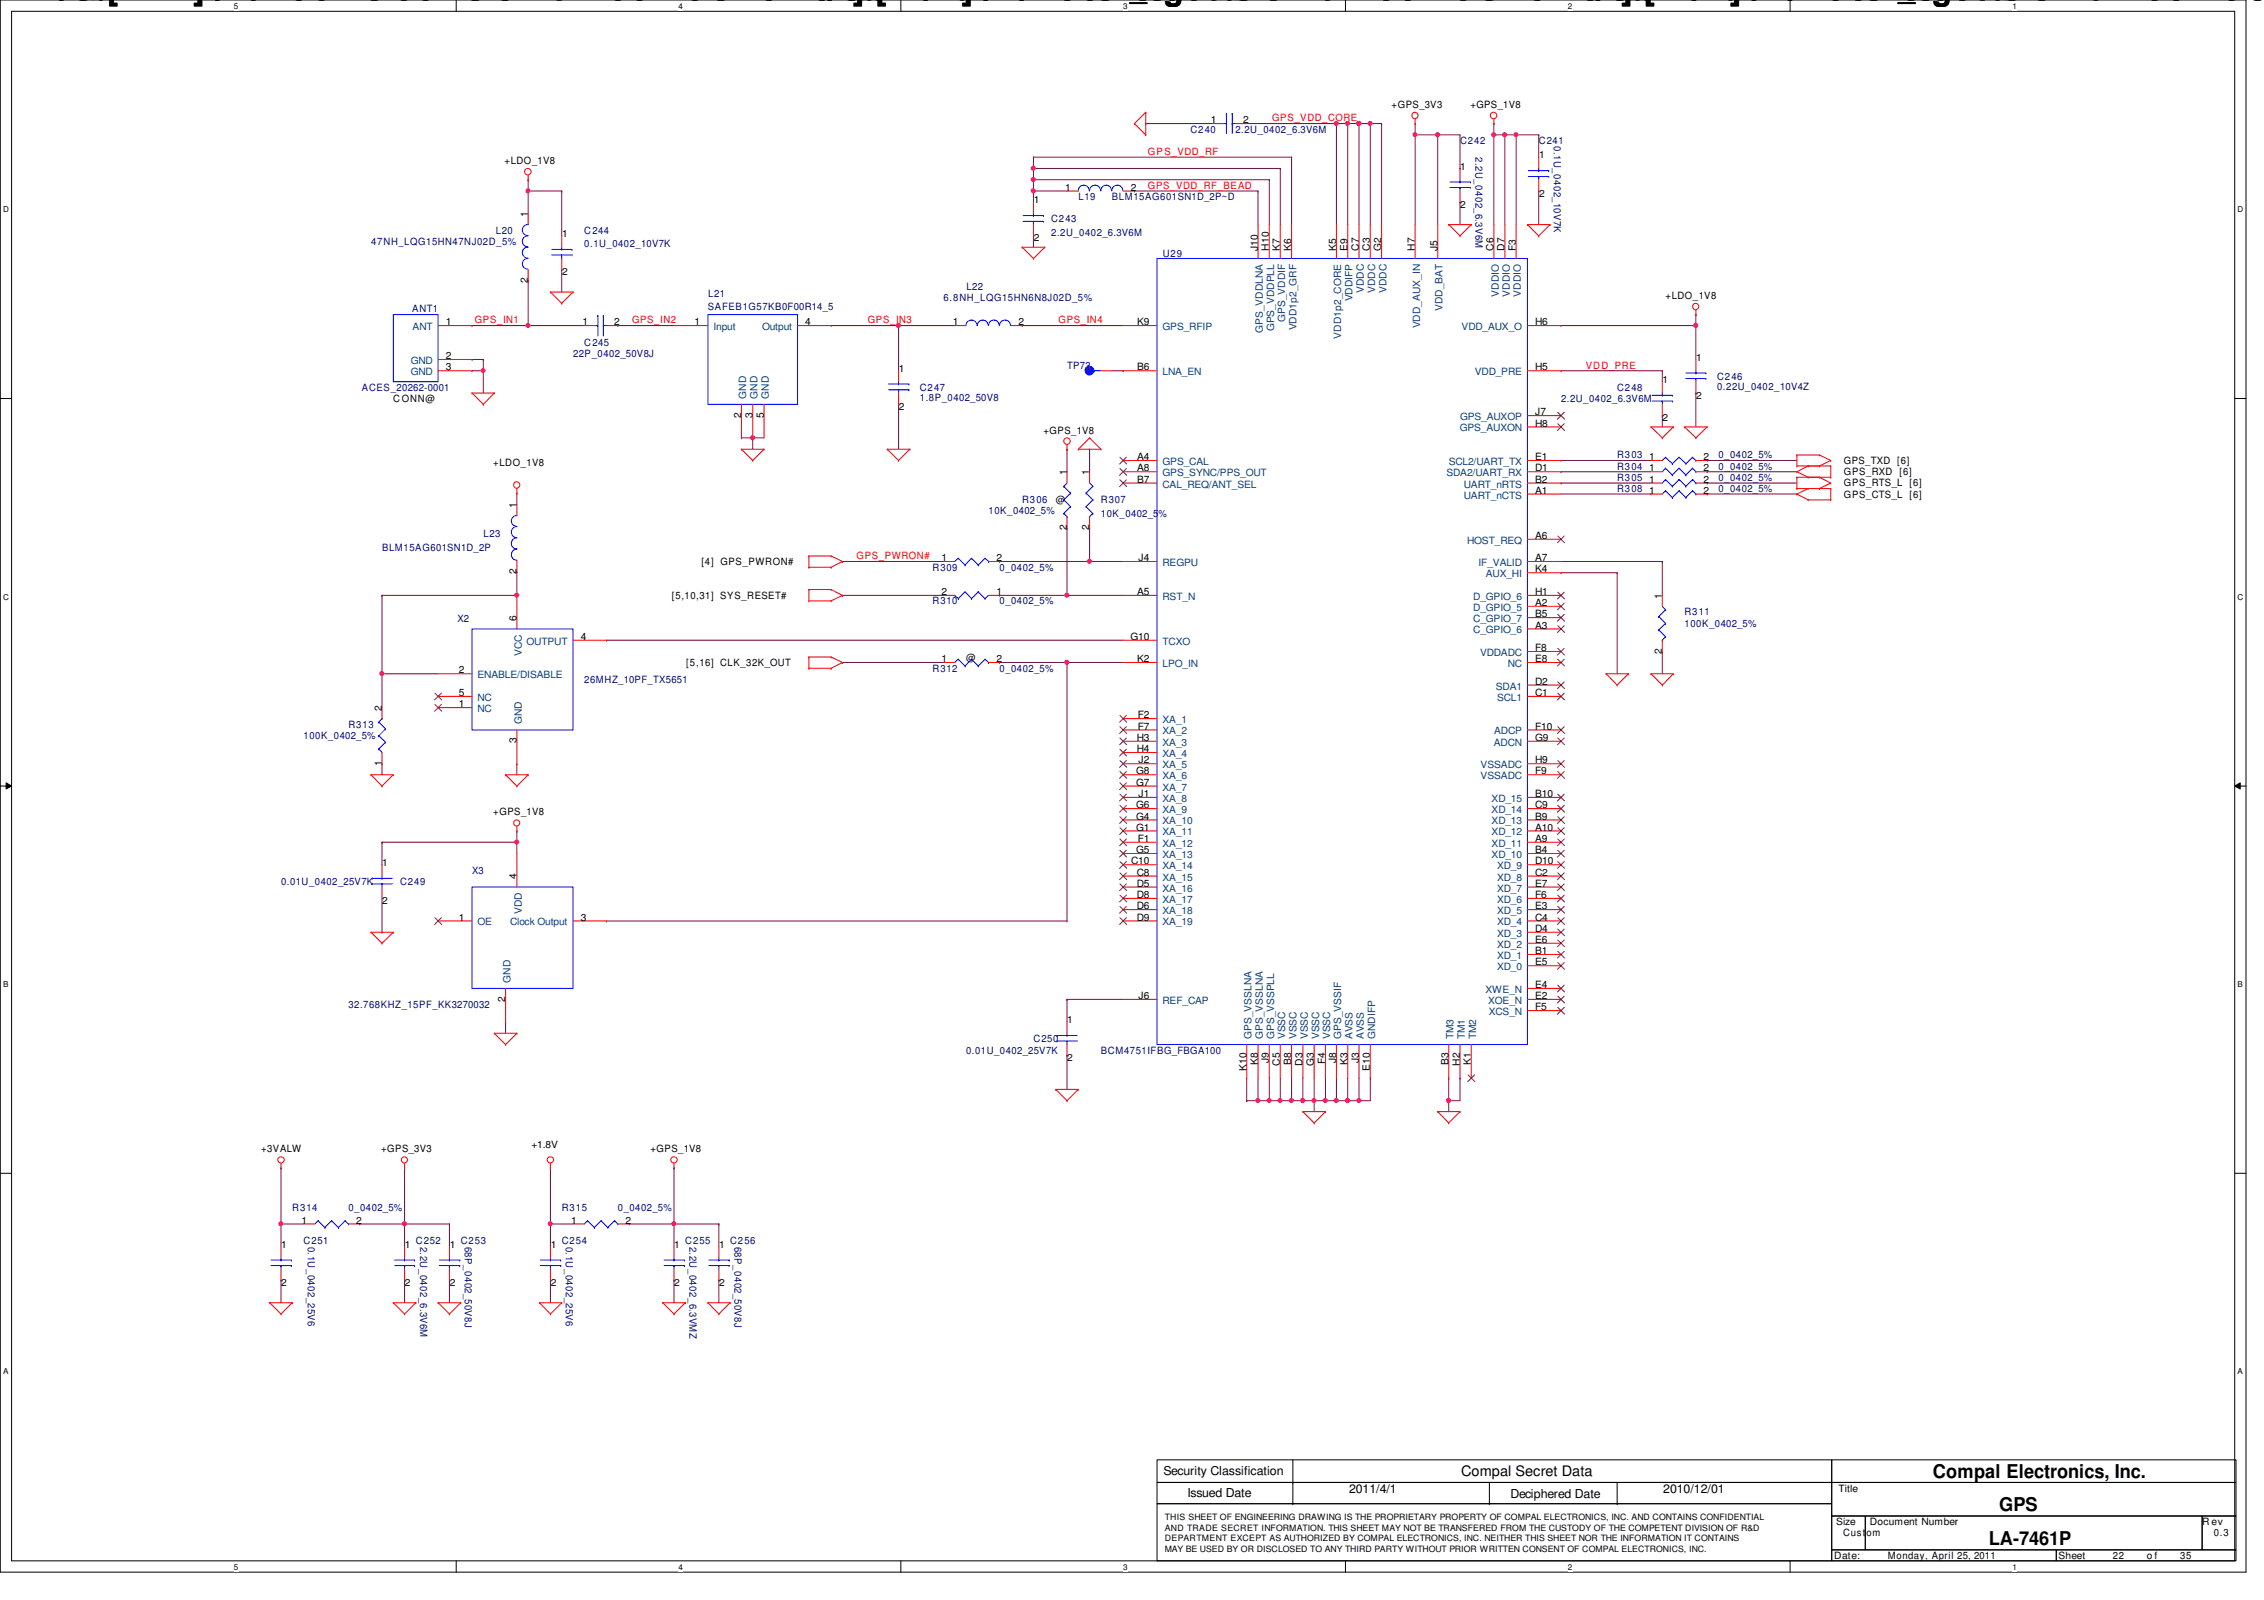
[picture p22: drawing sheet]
<svg xmlns="http://www.w3.org/2000/svg" width="297mm" height="210mm" viewBox="0 0 297 210" stroke-linecap="round" stroke-linejoin="round" font-family="sans-serif">
<defs><g id="words">
<g font-size="4.2">
<text x="4" y="0">Changed with the DEMO VERSION of CAD-KAS PDF-Editor (http://www.cadkas.com).</text>
<text x="104.8" y="0">Changed with the DEMO VERSION of CAD-KAS PDF-Editor (http://www.cadkas.com).</text>
<text x="205.6" y="0">Changed with the DEMO VERSION of CAD-KAS</text>
</g>
<g font-size="2.5">
<text x="253.6" y="193.8">Compal Electronics, Inc.</text>
<text x="260.9" y="202.7">LA-7461P</text>
<text x="262.3" y="198.3">GPS</text>
</g>
<text font-size="1.9" x="191.7" y="193.7">Compal Secret Data</text>
<g font-size="1.6">
<text x="152.7" y="193.5">Security Classification</text>
<text x="155.8" y="196.3">Issued Date</text>
<text x="177" y="195.9">2011/4/1</text>
<text x="198.2" y="196.5">Deciphered Date</text>
<text x="218.2" y="195.9">2010/12/01</text>
</g>
<g font-size="1.3" fill="#000080">
<text x="156.2" y="17.4">C240</text>
<text x="162.1" y="17.4">2.2U_0402_6.3V6M</text>
<text x="191.6" y="18.9">C242</text>
<text x="193.6" y="20.6" transform="rotate(90 193.6 20.6)">2.2U_0402_6.3V6M</text>
<text x="201.9" y="18.9">C241</text>
<text x="203.9" y="19.2" transform="rotate(90 203.9 19.2)">0.1U_0402_10V7K</text>
<text x="137.9" y="29.2">C243</text>
<text x="141.5" y="26.2">L19</text>
<text x="145.9" y="26.2">BLM15AG601SN1D_2P~D</text>
<text x="48.7" y="32.1">47NH_LQG15HN47NJ02D_5%</text>
<text x="65.1" y="30.6">L20</text>
<text x="76.7" y="30.6">C244</text>
<text x="76.7" y="32.4">0.1U_0402_10V7K</text>
<text x="137.9" y="30.9">2.2U_0402_6.3V6M</text>
<text x="152.6" y="33.7">U29</text>
<text x="54.1" y="41">ANT1</text>
<text x="92.9" y="40.7">SAFEB1G57KB0F00R14_5</text>
<text x="92.9" y="38.9">L21</text>
<text x="123.8" y="39.5">6.8NH_LQG15HN6N8J02D_5%</text>
<text x="126.8" y="38">L22</text>
<text x="75.2" y="46.9">22P_0402_50V8J</text>
<text x="76.7" y="45.4">C245</text>
<text x="47.5" y="51.3">ACES_20262-0001</text>
<text x="120.7" y="51.3">C247</text>
<text x="120.7" y="52.6">1.8P_0402_50V8</text>
<text x="140" y="48.3">TP73</text>
<text x="204.8" y="52.7">2.2U_0402_6.3V6M</text>
<text x="212.2" y="51.3">C248</text>
<text x="225.3" y="49.8">C246</text>
<text x="225.3" y="51.1">0.22U_0402_10V4Z</text>
<text x="134.1" y="66">R306</text>
<text x="144.4" y="66">R307</text>
<text x="212.2" y="63.1">R305</text>
<text x="212.2" y="64.6">R308</text>
<text x="212.2" y="61.6">R304</text>
<text x="212.2" y="60.1">R303</text>
<text x="225.5" y="63.1">0_0402_5%</text>
<text x="225.5" y="64.6">0_0402_5%</text>
<text x="225.5" y="61.6">0_0402_5%</text>
<text x="225.5" y="60.1">0_0402_5%</text>
<text x="63.5" y="70.4">L23</text>
<text x="129.7" y="67.5">10K_0402_5%</text>
<text x="144.4" y="67.8">10K_0402_5%</text>
<text x="50.1" y="72.2">BLM15AG601SN1D_2P</text>
<text x="122.3" y="74.8">R309</text>
<text x="131.1" y="74.8">0_0402_5%</text>
<text x="60" y="81.6">X2</text>
<text x="122.3" y="79.3">R310</text>
<text x="131.1" y="79.3">0_0402_5%</text>
<text x="221" y="80.7">R311</text>
<text x="221" y="82.2">100K_0402_5%</text>
<text x="76.7" y="89.6">26MHZ_10PF_TX5651</text>
<text x="122.3" y="88.1">R312</text>
<text x="131.1" y="88.1">0_0402_5%</text>
<text x="45.7" y="95.5">R313</text>
<text x="39.8" y="96.9">100K_0402_5%</text>
<text x="36.9" y="116.1">0.01U_0402_25V7K</text>
<text x="52.5" y="116.1">C249</text>
<text x="61.9" y="114.6">X3</text>
<text x="45.7" y="132.3">32.768KHZ_15PF_KK3270032</text>
<text x="135.6" y="136.7">C250</text>
<text x="126.7" y="138.2">0.01U_0402_25V7K</text>
<text x="144.4" y="138.2">BCM4751IFBG_FBGA100</text>
<text x="38.4" y="158.8">R314</text>
<text x="45.7" y="158.8">0_0402_5%</text>
<text x="73.7" y="158.8">R315</text>
<text x="81.1" y="158.8">0_0402_5%</text>
<text x="39.8" y="163.2">C251</text>
<text x="40.4" y="163.5" transform="rotate(90 40.4 163.5)">0.1U_0402_25V6</text>
<text x="54.6" y="163.2">C252</text>
<text x="55.1" y="163.5" transform="rotate(90 55.1 163.5)">2.2U_0402_6.3V6M</text>
<text x="60.4" y="163.2">C253</text>
<text x="61" y="163.5" transform="rotate(90 61 163.5)">68P_0402_50V8J</text>
<text x="73.7" y="163.2">C254</text>
<text x="74.2" y="163.5" transform="rotate(90 74.2 163.5)">0.1U_0402_25V6</text>
<text x="89.9" y="163.2">C255</text>
<text x="90.5" y="163.5" transform="rotate(90 90.5 163.5)">2.2U_0402_6.3VMZ</text>
<text x="95.8" y="163.2">C256</text>
<text x="96.3" y="163.5" transform="rotate(90 96.3 163.5)">68P_0402_50V8J</text>
</g>
<g font-size="1.3">
<text x="158.9" y="16.2">1</text>
<text x="163.1" y="16.2">2</text>
<text x="182.6" y="14.1">+GPS_3V3</text>
<text x="192.9" y="14.1">+GPS_1V8</text>
<text x="66.2" y="21.5">+LDO_1V8</text>
<text x="191.6" y="22.3">1</text>
<text x="201.9" y="20.8">1</text>
<text x="69.3" y="28.4" transform="rotate(-90 69.3 28.4)">1</text>
<text x="135.6" y="26.7">1</text>
<text x="139.7" y="25">1</text>
<text x="148.4" y="25">2</text>
<text x="191.6" y="27.3">2</text>
<text x="201.9" y="25.8">2</text>
<text x="73.7" y="31.1">1</text>
<text x="135.6" y="31.7">2</text>
<text x="165" y="32.9" transform="rotate(-90 165 32.9)">J10</text>
<text x="166.5" y="32.9" transform="rotate(-90 166.5 32.9)">H10</text>
<text x="167.9" y="32.9" transform="rotate(-90 167.9 32.9)">K7</text>
<text x="169.4" y="32.9" transform="rotate(-90 169.4 32.9)">K6</text>
<text x="175.3" y="32.9" transform="rotate(-90 175.3 32.9)">K5</text>
<text x="176.8" y="32.9" transform="rotate(-90 176.8 32.9)">E9</text>
<text x="178.3" y="32.9" transform="rotate(-90 178.3 32.9)">C7</text>
<text x="179.7" y="32.9" transform="rotate(-90 179.7 32.9)">C3</text>
<text x="181.2" y="32.9" transform="rotate(-90 181.2 32.9)">G2</text>
<text x="185.6" y="32.9" transform="rotate(-90 185.6 32.9)">H7</text>
<text x="188.6" y="32.9" transform="rotate(-90 188.6 32.9)">J5</text>
<text x="196" y="32.9" transform="rotate(-90 196 32.9)">C6</text>
<text x="197.4" y="32.9" transform="rotate(-90 197.4 32.9)">D7</text>
<text x="198.9" y="32.9" transform="rotate(-90 198.9 32.9)">F3</text>
<text x="69.3" y="37.1" transform="rotate(-90 69.3 37.1)">2</text>
<text x="73.7" y="36.1">2</text>
<text x="218.5" y="39.2">+LDO_1V8</text>
<text x="58.5" y="42.7">1</text>
<text x="58.5" y="47.1">2</text>
<text x="76.4" y="42.7">1</text>
<text x="80.6" y="42.7">2</text>
<text x="91.1" y="42.7">1</text>
<text x="105.7" y="42.7">4</text>
<text x="125" y="42.7">1</text>
<text x="133.6" y="42.7">2</text>
<text x="149.2" y="42.7">K9</text>
<text x="201.4" y="42.7">H6</text>
<text x="222.5" y="47.3">1</text>
<text x="51.6" y="52.7">CONN@</text>
<text x="58.5" y="48.6">3</text>
<text x="117.9" y="48.8">1</text>
<text x="117.9" y="53.8">2</text>
<text x="149.2" y="48.6">B6</text>
<text x="201.4" y="48.6">H5</text>
<text x="218.1" y="50.2">1</text>
<text x="222.5" y="52.3">2</text>
<text x="97.2" y="54.8" transform="rotate(-90 97.2 54.8)">2</text>
<text x="98.7" y="54.8" transform="rotate(-90 98.7 54.8)">3</text>
<text x="100.2" y="54.8" transform="rotate(-90 100.2 54.8)">5</text>
<text x="136.9" y="56.9">+GPS_1V8</text>
<text x="201.4" y="56">H8</text>
<text x="201.4" y="54.5">J7</text>
<text x="218.1" y="55.2">2</text>
<text x="64.7" y="61.2">+LDO_1V8</text>
<text x="138.5" y="66">@</text>
<text x="140" y="62.4" transform="rotate(-90 140 62.4)">1</text>
<text x="142.9" y="62.4" transform="rotate(-90 142.9 62.4)">1</text>
<text x="149.2" y="63.3">B7</text>
<text x="149.2" y="60.4">A4</text>
<text x="149.2" y="61.8">A8</text>
<text x="201.4" y="60.4">E1</text>
<text x="201.4" y="61.8">D1</text>
<text x="201.4" y="64.8">A1</text>
<text x="201.4" y="63.3">B2</text>
<text x="216.4" y="63.3">1</text>
<text x="216.4" y="64.8">1</text>
<text x="216.4" y="61.8">1</text>
<text x="216.4" y="60.4">1</text>
<text x="223.5" y="63.3">2</text>
<text x="223.5" y="64.8">2</text>
<text x="223.5" y="61.8">2</text>
<text x="223.5" y="60.4">2</text>
<text x="241.9" y="60.9">GPS_TXD</text>
<text x="241.9" y="63.8">GPS_RTS_L [6]</text>
<text x="241.9" y="62.3">GPS_RXD</text>
<text x="241.9" y="65.3">GPS_CTS_L [6]</text>
<text x="248.9" y="60.9">[6]</text>
<text x="249.2" y="62.3">[6]</text>
<text x="67.8" y="66.6" transform="rotate(-90 67.8 66.6)">1</text>
<text x="140" y="69.6" transform="rotate(-90 140 69.6)">2</text>
<text x="142.9" y="69.6" transform="rotate(-90 142.9 69.6)">2</text>
<text x="201.4" y="70.7">A6</text>
<text x="67.8" y="75.3" transform="rotate(-90 67.8 75.3)">2</text>
<text x="92" y="74.1">[4] GPS_PWRON#</text>
<text x="123.5" y="73.6">1</text>
<text x="130.7" y="73.6">2</text>
<text x="149.4" y="73.6">J4</text>
<text x="201.4" y="75.1">K4</text>
<text x="201.4" y="73.6">A7</text>
<text x="67.8" y="81.5" transform="rotate(-90 67.8 81.5)">6</text>
<text x="76.2" y="83.9">4</text>
<text x="88.1" y="78.5">[5,10,31] SYS_RESET#</text>
<text x="123.5" y="78.1">2</text>
<text x="130.7" y="78.1">1</text>
<text x="148.3" y="83.9">G10</text>
<text x="149.2" y="78.1">A5</text>
<text x="201.4" y="82.5">A3</text>
<text x="201.4" y="81">B5</text>
<text x="201.4" y="79.5">A2</text>
<text x="201.4" y="78.1">H1</text>
<text x="218.1" y="78.5" transform="rotate(-90 218.1 78.5)">1</text>
<text x="60.2" y="88.3">2</text>
<text x="90" y="87.4">[5,16] CLK_32K_OUT</text>
<text x="123.5" y="86.9">1</text>
<text x="126.7" y="86.7">@</text>
<text x="130.7" y="86.9">2</text>
<text x="149.2" y="86.9">K2</text>
<text x="201.4" y="86.9">E8</text>
<text x="201.4" y="89.8">D2</text>
<text x="201.4" y="85.4">F8</text>
<text x="218.1" y="85.8" transform="rotate(-90 218.1 85.8)">2</text>
<text x="50.1" y="93.3" transform="rotate(-90 50.1 93.3)">2</text>
<text x="60.2" y="92.8">1</text>
<text x="60.2" y="91.3">5</text>
<text x="149.3" y="94.2">F2</text>
<text x="149.3" y="95.7">F7</text>
<text x="201.4" y="95.7">F10</text>
<text x="201.4" y="91.3">C1</text>
<text x="50.1" y="100.5" transform="rotate(-90 50.1 100.5)">1</text>
<text x="67.8" y="97.5" transform="rotate(-90 67.8 97.5)">3</text>
<text x="149.1" y="101.6">G8</text>
<text x="149.1" y="97.2">H3</text>
<text x="149.1" y="98.7">H4</text>
<text x="149.4" y="100.2">J2</text>
<text x="201.4" y="97.2">G9</text>
<text x="201.4" y="101.6">F9</text>
<text x="201.4" y="100.2">H9</text>
<text x="64.7" y="107">+GPS_1V8</text>
<text x="149.1" y="103.1">G7</text>
<text x="149.1" y="106">G6</text>
<text x="149.1" y="107.5">G4</text>
<text x="149.4" y="104.6">J1</text>
<text x="201.4" y="107.5">B9</text>
<text x="201.4" y="106">C9</text>
<text x="201.4" y="104.6">B10</text>
<text x="50.2" y="113.6">1</text>
<text x="148.4" y="113.4">C10</text>
<text x="149.1" y="109">G1</text>
<text x="149.1" y="111.9">G5</text>
<text x="149.3" y="110.4">F1</text>
<text x="201.4" y="113.4">D10</text>
<text x="201.4" y="111.9">B4</text>
<text x="201.4" y="110.4">A9</text>
<text x="201.4" y="109">A10</text>
<text x="50.2" y="118.6">2</text>
<text x="67.8" y="115.4" transform="rotate(-90 67.8 115.4)">4</text>
<text x="149.1" y="114.9">C8</text>
<text x="149.1" y="116.3">D5</text>
<text x="149.1" y="117.8">D8</text>
<text x="149.1" y="119.3">D6</text>
<text x="201.4" y="119.3">E3</text>
<text x="201.4" y="117.8">F6</text>
<text x="201.4" y="116.3">E7</text>
<text x="201.4" y="114.9">C2</text>
<text x="60.2" y="120.8">1</text>
<text x="76.2" y="120.8">3</text>
<text x="149.1" y="120.8">D9</text>
<text x="201.4" y="125.2">B1</text>
<text x="201.4" y="123.7">E6</text>
<text x="201.4" y="122.3">D4</text>
<text x="201.4" y="120.8">C4</text>
<text x="66.3" y="131.4" transform="rotate(-90 66.3 131.4)">2</text>
<text x="149.4" y="131.1">J6</text>
<text x="201.4" y="126.7">E5</text>
<text x="201.4" y="131.1">E2</text>
<text x="201.4" y="129.6">E4</text>
<text x="140" y="134.2">1</text>
<text x="201.4" y="132.5">F5</text>
<text x="140" y="139.2">2</text>
<text x="163.5" y="140.5" transform="rotate(-90 163.5 140.5)">K10</text>
<text x="165" y="139.7" transform="rotate(-90 165 139.7)">K8</text>
<text x="166.5" y="139.5" transform="rotate(-90 166.5 139.5)">J9</text>
<text x="167.9" y="139.8" transform="rotate(-90 167.9 139.8)">C5</text>
<text x="169.4" y="139.7" transform="rotate(-90 169.4 139.7)">B8</text>
<text x="170.9" y="139.8" transform="rotate(-90 170.9 139.8)">D3</text>
<text x="172.4" y="139.9" transform="rotate(-90 172.4 139.9)">G3</text>
<text x="173.9" y="139.6" transform="rotate(-90 173.9 139.6)">F4</text>
<text x="175.3" y="139.5" transform="rotate(-90 175.3 139.5)">J8</text>
<text x="176.8" y="139.7" transform="rotate(-90 176.8 139.7)">K3</text>
<text x="178.3" y="139.5" transform="rotate(-90 178.3 139.5)">J3</text>
<text x="179.7" y="140.5" transform="rotate(-90 179.7 140.5)">E10</text>
<text x="190" y="139.7" transform="rotate(-90 190 139.7)">B3</text>
<text x="191.5" y="139.8" transform="rotate(-90 191.5 139.8)">H2</text>
<text x="193" y="139.7" transform="rotate(-90 193 139.7)">K1</text>
<text x="34.2" y="151.2">+3VALW</text>
<text x="50" y="151.2">+GPS_3V3</text>
<text x="69.7" y="150.6">+1.8V</text>
<text x="85.3" y="151.2">+GPS_1V8</text>
<text x="39.6" y="160.5">1</text>
<text x="46.7" y="160.5">2</text>
<text x="74.9" y="160.5">1</text>
<text x="82.1" y="160.5">2</text>
<text x="36.9" y="163.7">1</text>
<text x="53.1" y="163.7">1</text>
<text x="59" y="163.7">1</text>
<text x="72.3" y="163.7">1</text>
<text x="88.5" y="163.7">1</text>
<text x="94.4" y="163.7">1</text>
<text x="36.9" y="168.7">2</text>
<text x="53.1" y="168.7">2</text>
<text x="59" y="168.7">2</text>
<text x="72.3" y="168.7">2</text>
<text x="88.5" y="168.7">2</text>
<text x="94.4" y="168.7">2</text>
<text x="241.2" y="195.8">Title</text>
<text x="240.9" y="200.1">Size</text>
<text x="241.8" y="201.5">Custom</text>
<text x="245.3" y="200.1">Document Number</text>
<text x="288.9" y="200.1">R ev</text>
<text x="290.4" y="201.5">0.3</text>
<text x="240.7" y="204.5">Date:</text>
<text x="247.7" y="204.5">Monday, April 25, 2011</text>
<text x="270.1" y="204.5">Sheet</text>
<text x="277.2" y="204.5">22</text>
<text x="281.7" y="204.5">o f</text>
<text x="286" y="204.5">35</text>
</g>
<g font-size="1.3" fill="#f00">
<text x="166.9" y="15.9">GPS_VDD_CORE</text>
<text x="150.6" y="20.3">GP S_VDD_RF</text>
<text x="150.6" y="24.8">GPS_VDD_RF_BEAD</text>
<text x="62.3" y="42.4">GPS_IN1</text>
<text x="82.9" y="42.4">GPS_IN2</text>
<text x="113.9" y="42.4">GPS_IN3</text>
<text x="138.9" y="42.4">GPS_IN4</text>
<text x="208.1" y="48.3">VDD_PRE</text>
<text x="112.4" y="73.4">GPS_PWRON#</text>
</g>
<g font-size="1.3" fill="#004080">
<text x="177.5" y="39.5" transform="rotate(-90 177.5 39.5)">VDDIFP</text>
<text x="178.9" y="38.4" transform="rotate(-90 178.9 38.4)">VDDC</text>
<text x="180.4" y="38.4" transform="rotate(-90 180.4 38.4)">VDDC</text>
<text x="181.9" y="38.4" transform="rotate(-90 181.9 38.4)">VDDC</text>
<text x="189.3" y="40.8" transform="rotate(-90 189.3 40.8)">VDD_BAT</text>
<text x="196.6" y="38.9" transform="rotate(-90 196.6 38.9)">VDDIO</text>
<text x="198.1" y="38.9" transform="rotate(-90 198.1 38.9)">VDDIO</text>
<text x="199.6" y="38.9" transform="rotate(-90 199.6 38.9)">VDDIO</text>
<text x="53.9" y="47.8">GND</text>
<text x="54.1" y="43.3">ANT</text>
<text x="93.6" y="43.3">Input</text>
<text x="100" y="43.3">Output</text>
<text x="152.5" y="43.3">GPS_RFIP</text>
<text x="165.7" y="43.7" transform="rotate(-90 165.7 43.7)">GPS_VDDLNA</text>
<text x="167.2" y="43.5" transform="rotate(-90 167.2 43.5)">GPS_VDDPLL</text>
<text x="168.6" y="42.2" transform="rotate(-90 168.6 42.2)">GPS_VDDIF</text>
<text x="170.1" y="43.3" transform="rotate(-90 170.1 43.3)">VDD1p2_GRF</text>
<text x="176" y="44.4" transform="rotate(-90 176 44.4)">VDD1p2_CORE</text>
<text x="186.3" y="43.1" transform="rotate(-90 186.3 43.1)">VDD_AUX_IN</text>
<text x="191.8" y="43.3">VDD_AUX_O</text>
<text x="53.9" y="49.2">GND</text>
<text x="97.9" y="52.3" transform="rotate(-90 97.9 52.3)">GND</text>
<text x="99.4" y="52.3" transform="rotate(-90 99.4 52.3)">GND</text>
<text x="100.9" y="52.3" transform="rotate(-90 100.9 52.3)">GND</text>
<text x="152.5" y="49.2">LNA_EN</text>
<text x="193.5" y="49.2">VDD_PRE</text>
<text x="191.5" y="56.6">GPS_AUXON</text>
<text x="191.6" y="55.1">GPS_AUXOP</text>
<text x="152.5" y="64">CAL_REQ/ANT_SEL</text>
<text x="152.5" y="61">GPS_CAL</text>
<text x="152.5" y="62.5">GPS_SYNC/PPS_OUT</text>
<text x="189.8" y="62.5">SDA2/UART_RX</text>
<text x="190.1" y="61">SCL2/UART_TX</text>
<text x="192.1" y="65.4">UART_nCTS</text>
<text x="192.1" y="64">UART_nRTS</text>
<text x="192.5" y="71.3">HOST_REQ</text>
<text x="152.5" y="74.3">REGPU</text>
<text x="194" y="74.3">IF_VALID</text>
<text x="194.9" y="75.7">AUX_HI</text>
<text x="152.5" y="78.7">RST_N</text>
<text x="193.3" y="83.1">C_GPIO_6</text>
<text x="193.3" y="81.6">C_GPIO_7</text>
<text x="193.3" y="80.1">D_GPIO_5</text>
<text x="193.3" y="78.7">D_GPIO_6</text>
<text x="62.6" y="89">ENABLE/DISABLE</text>
<text x="68.4" y="86.1" transform="rotate(-90 68.4 86.1)">VCC</text>
<text x="69.1" y="84.6">OUTPUT</text>
<text x="152.5" y="87.5">LPO_IN</text>
<text x="152.5" y="84.6">TCXO</text>
<text x="194.2" y="86.1">VDDADC</text>
<text x="197.8" y="87.5">NC</text>
<text x="62.6" y="93.4">NC</text>
<text x="62.6" y="91.9">NC</text>
<text x="68.4" y="95" transform="rotate(-90 68.4 95)">GND</text>
<text x="152.5" y="94.9">XA_1</text>
<text x="196.3" y="90.5">SDA1</text>
<text x="196.4" y="91.9">SCL1</text>
<text x="152.5" y="96.4">XA_2</text>
<text x="152.5" y="97.8">XA_3</text>
<text x="152.5" y="99.3">XA_4</text>
<text x="152.5" y="100.8">XA_5</text>
<text x="194.3" y="100.8">VSSADC</text>
<text x="196" y="97.8">ADCN</text>
<text x="196" y="96.4">ADCP</text>
<text x="152.5" y="102.2">XA_6</text>
<text x="152.5" y="103.7">XA_7</text>
<text x="152.5" y="105.2">XA_8</text>
<text x="152.5" y="106.7">XA_9</text>
<text x="194.3" y="102.2">VSSADC</text>
<text x="195.7" y="106.7">XD_14</text>
<text x="195.7" y="105.2">XD_15</text>
<text x="152.5" y="108.2">XA_10</text>
<text x="152.5" y="109.6">XA_11</text>
<text x="152.5" y="111.1">XA_12</text>
<text x="152.5" y="112.6">XA_13</text>
<text x="195.7" y="112.6">XD_10</text>
<text x="195.7" y="111.1">XD_11</text>
<text x="195.7" y="109.6">XD_12</text>
<text x="195.7" y="108.2">XD_13</text>
<text x="68.4" y="119.9" transform="rotate(-90 68.4 119.9)">VDD</text>
<text x="152.5" y="114">XA_14</text>
<text x="152.5" y="115.5">XA_15</text>
<text x="152.5" y="117">XA_16</text>
<text x="152.5" y="118.4">XA_17</text>
<text x="152.5" y="119.9">XA_18</text>
<text x="196.4" y="119.9">XD_5</text>
<text x="196.4" y="118.4">XD_6</text>
<text x="196.4" y="117">XD_7</text>
<text x="196.4" y="115.5">XD_8</text>
<text x="196.4" y="114">XD_9</text>
<text x="62.6" y="121.4">OE</text>
<text x="66.9" y="121.4">Clock Output</text>
<text x="152.5" y="121.4">XA_19</text>
<text x="196.4" y="125.8">XD_1</text>
<text x="196.4" y="124.3">XD_2</text>
<text x="196.4" y="122.9">XD_3</text>
<text x="196.4" y="121.4">XD_4</text>
<text x="67" y="128.9" transform="rotate(-90 67 128.9)">GND</text>
<text x="152.5" y="131.7">REF_CAP</text>
<text x="194.9" y="130.3">XWE_N</text>
<text x="195.2" y="131.7">XOE_N</text>
<text x="196.4" y="127.3">XD_0</text>
<text x="164.2" y="136.3" transform="rotate(-90 164.2 136.3)">GPS_VSSLNA</text>
<text x="165.7" y="136.3" transform="rotate(-90 165.7 136.3)">GPS_VSSLNA</text>
<text x="167.2" y="136.3" transform="rotate(-90 167.2 136.3)">GPS_VSSPLL</text>
<text x="168.6" y="136.3" transform="rotate(-90 168.6 136.3)">VSSC</text>
<text x="170.1" y="136.3" transform="rotate(-90 170.1 136.3)">VSSC</text>
<text x="171.6" y="136.3" transform="rotate(-90 171.6 136.3)">VSSC</text>
<text x="173.1" y="136.3" transform="rotate(-90 173.1 136.3)">VSSC</text>
<text x="174.5" y="136.3" transform="rotate(-90 174.5 136.3)">VSSC</text>
<text x="176" y="136.3" transform="rotate(-90 176 136.3)">GPS_VSSIF</text>
<text x="177.5" y="136.3" transform="rotate(-90 177.5 136.3)">AVSS</text>
<text x="178.9" y="136.3" transform="rotate(-90 178.9 136.3)">AVSS</text>
<text x="180.4" y="136.3" transform="rotate(-90 180.4 136.3)">GNDIFP</text>
<text x="190.7" y="136.3" transform="rotate(-90 190.7 136.3)">TM3</text>
<text x="192.2" y="136.3" transform="rotate(-90 192.2 136.3)">TM1</text>
<text x="193.7" y="136.3" transform="rotate(-90 193.7 136.3)">TM2</text>
<text x="195.3" y="133.2">XCS_N</text>
</g>
<g font-size="1.1">
<text x="30.7" y="1.1">5</text>
<text x="89" y="1.1">4</text>
<text x="147.4" y="1.1">3</text>
<text x="205.7" y="1.1">2</text>
<text x="264" y="1.1">1</text>
<text x=".4" y="27.9">D</text>
<text x="293.6" y="27.9">D</text>
<text x=".4" y="78.7">C</text>
<text x="293.6" y="78.7">C</text>
<text x=".4" y="129.5">B</text>
<text x="293.6" y="129.5">B</text>
<text x=".4" y="180.3">A</text>
<text x="293.6" y="180.3">A</text>
<text x="152.8" y="202.2">DEPARTMENT EXCEPT AS AUTHORIZED BY COMPAL ELECTRONICS, INC. NEITHER THIS SHEET NOR THE INFORMATION IT CONTAINS</text>
<text x="152.8" y="199.4">THIS SHEET OF ENGINEERING DRAWING IS THE PROPRIETARY PROPERTY OF COMPAL ELECTRONICS, INC. AND CONTAINS CONFIDENTIAL</text>
<text x="152.8" y="200.8">AND TRADE SECRET INFORMATION. THIS SHEET MAY NOT BE TRANSFERED FROM THE CUSTODY OF THE COMPETENT DIVISION OF R&amp;D</text>
<text x="152.8" y="203.6">MAY BE USED BY OR DISCLOSED TO ANY THIRD PARTY WITHOUT PRIOR WRITTEN CONSENT OF COMPAL ELECTRONICS, INC.</text>
<text x="30.7" y="205.9">5</text>
<text x="89" y="205.9">4</text>
<text x="147.4" y="205.9">3</text>
<text x="205.7" y="205.9">2</text>
<text x="264" y="205.9">1</text>
</g>
</g></defs>
<path d="M0 0h294.7v206.2h-294.7zM1.5 1.5h291.7v203.3h-291.7z" fill="none" stroke="#000" stroke-width=".13"/>
<g fill="#fff">
<path d="M30.7 .2h.6v1.2h-.6z"/>
<path d="M30.7 204.9h.6v1.2h-.6z"/>
</g>
<path d="M59.9 0v1.5M59.9 204.8v1.4" fill="none" stroke="#000" stroke-width=".13"/>
<g fill="#fff">
<path d="M89 .2h.6v1.2h-.6z"/>
<path d="M89 204.9h.6v1.2h-.6z"/>
</g>
<path d="M118.2 0v1.5M118.2 204.8v1.4" fill="none" stroke="#000" stroke-width=".13"/>
<g fill="#fff">
<path d="M147.4 .2h.6v1.2h-.6z"/>
<path d="M147.4 204.9h.6v1.2h-.6z"/>
</g>
<path d="M176.5 0v1.5M176.5 204.8v1.4" fill="none" stroke="#000" stroke-width=".13"/>
<g fill="#fff">
<path d="M205.7 .2h.6v1.2h-.6z"/>
<path d="M205.7 204.9h.6v1.2h-.6z"/>
</g>
<path d="M234.9 0v1.5M234.9 204.8v1.4" fill="none" stroke="#000" stroke-width=".13"/>
<g fill="#fff">
<path d="M264 .2h.6v1.2h-.6z"/>
<path d="M264 204.9h.6v1.2h-.6z"/>
<path d="M.4 26.9h.8v1.2h-.8z"/>
<path d="M293.6 26.9h.7v1.2h-.7z"/>
<path d="M.4 77.7h.8v1.2h-.8z"/>
<path d="M293.6 77.7h.7v1.2h-.7z"/>
</g>
<path d="M0 52.3h1.5M293.2 52.3h1.5" fill="none" stroke="#000" stroke-width=".13"/>
<g fill="#fff">
<path d="M.4 128.5h.7v1.2h-.7z"/>
<path d="M293.6 128.5h.7v1.2h-.7z"/>
</g>
<path d="M0 103.1h1.5M.8 102.7l.7 .4-.7 .4zM293.2 103.1l.7-.4v.8zM293.2 103.1h1.5" fill="none" stroke="#000" stroke-width=".13"/>
<path d="M.8 102.7l.7 .4-.7 .4zM293.2 103.1l.7-.4v.8z" fill="#000"/>
<g fill="#fff">
<path d="M.4 179.3h.7v1.2h-.7z"/>
<path d="M293.6 179.3h.7v1.2h-.7z"/>
</g>
<g fill="none" stroke="#000" stroke-width=".13">
<path d="M0 153.9h1.5M293.2 153.9h1.5M151.8 191.5h88.5v3h-88.5zM151.8 194.5h88.5v2.8h-88.5zM151.8 197.3h88.5v7.5h-88.5zM169.6 194.5h.1M169.6 197.3h.1M169.6 191.5v5.8M195.4 197.3h.1M195.4 194.5v2.8M212.2 197.3h.1M212.2 194.5v2.8"/>
<path d="M240.3 191.5h53.1v3h-53.1zM240.3 194.5h53.1v4.4h-53.1zM240.3 198.9h4.4v4.4h-4.4zM244.7 198.9h44.2v4.4h-44.2zM288.9 198.9h4.5v4.4h-4.5zM240.3 203.3h29.5v1.5h-29.5zM269.8 203.3h23.6v1.5h-23.6z"/>
</g>
<g fill="none" stroke="#800040" stroke-width=".13">
<path d="M150.3 16.2h.1M150.3 16.2h8.9M163.6 16.2h17.7M175.3 16.2h.1M175.3 16.2v13.3M176.8 16.2h.1M176.8 16.2v13.3M178.3 16.2h.1M178.3 16.2v13.3M179.8 16.2h.1M179.8 16.2v13.3M181.3 16.2h.1"/>
<path d="M181.3 16.2v13.3M185.7 17.7h.1M185.7 16.2h.1M185.7 17.7h5.9v4.4M185.7 16.2v13.3M188.6 17.7h.1M188.6 17.7v11.8M196 16.2h.1M196 17.7h.1M196 17.7h5.9M196 16.2v13.3M197.4 17.7h.1"/>
<path d="M197.4 17.7v11.8M198.9 17.7h.1M198.9 17.7v11.8M201.9 17.7h.1M201.9 17.7v2.9M69.3 36.8h.1M69.3 25.1h.1M69.3 23.6h.1M69.3 23.6v4.4M69.3 36.8v5.9M69.3 25.1h4.4M73.7 25.1h.1"/>
<path d="M73.7 35.3h.1M73.7 25.1v5.8M73.7 35.3v3M135.6 30.9h.1M135.6 25.1h.1M135.6 23.6h.1M135.6 22.1h.1M135.6 20.6h.1M135.6 25.1h4.4M135.6 20.6v5.9M135.6 30.9v1.5M135.6 23.6h30.9"/>
<path d="M135.6 22.1h32.4M135.6 20.6h33.9M148.8 25.1h.1M148.8 25.1h16.3M165.1 25.1h.1M165.1 25.1v4.4M166.5 23.6h.1M166.5 23.6v5.9M168 22.1h.1M168 22.1v7.4M169.5 20.6h.1M169.5 20.6v8.9"/>
<path d="M191.6 26.5h.1M191.6 22.1h.1M191.6 26.5v3M201.9 25.1h.1M201.9 25.1v4.4M61.9 42.7h.1M61.9 48.6h.1M61.9 47.2h.1M61.9 42.7h14.8M61.9 48.6h1.5M61.9 47.2h1.5M63.4 48.6h.1"/>
<path d="M63.4 47.2h.1M63.4 47.2v4.4M69.3 42.7h.1M81.1 42.7h.1M81.1 42.7h7.3M97.3 57.4h.1M97.3 57.4h2.9M98.8 57.4h.1M98.8 57.4v1.5M109 42.7h.1M109 42.7h16.3M117.9 42.7h.1"/>
<path d="M117.9 53h.1M117.9 42.7v5.9M117.9 53v5.9M134.1 42.7h.1M134.1 42.7h13.3M140 58.9h.1M140 58.9v3M143 58.9h.1M143 58.9v3M145.9 48.6h1.5M147.4 48.6h.1M204.8 42.7h.1"/>
<path d="M204.8 48.6h.1M204.8 42.7h17.7M204.8 48.6h13.3M218.1 54.5h.1M218.1 48.6h.1M218.1 48.6v1.5M218.1 54.5v1.5M222.5 51.6h.1M222.5 41.3h.1M222.5 42.7h.1M222.5 41.3v5.9M222.5 51.6v4.4"/>
<path d="M50.1 78.1h.1M50.1 78.1v14.7M67.8 75h.1M67.8 64.7h.1M67.8 64.7v1.5M67.8 75v3.1h-17.7M110.5 78.1h.1M110.5 73.7h.1M110.5 73.7h13.3M110.5 78.1h13.3M131.1 73.7h.1M131.1 78.1h.1"/>
<path d="M131.1 73.7h16.3M131.1 78.1h16.3M140 69.3h.1M140 78.1h.1M140 69.3v8.8M143 69.3h.1M143 73.7h.1M143 69.3v4.4M204.8 60.4h.1M204.8 75.1h.1M204.8 61.9h.1M204.8 63.4h.1"/>
<path d="M204.8 73.7h13.3M204.8 60.4h11.8M204.8 64.8h11.8M204.8 63.4h11.8M204.8 61.9h11.8M204.8 75.1h7.4M212.2 75.1h.1M212.2 75.1v13.3M216.6 64.8h.1M218.1 73.7h.1M218.1 73.7v4.4M224 60.4h.1"/>
<path d="M224 64.8h.1M224 63.4h.1M224 61.9h.1M224 60.4h11.8M224 64.8h11.8M224 63.4h11.8M224 61.9h11.8M50.1 88.4h.1M50.1 88.4h7.4M79.6 84h.1M79.6 84h67.8M110.5 86.9h.1"/>
<path d="M110.5 86.9h13.3M131.1 86.9h.1M131.1 86.9h16.3M140 86.9h.1M140 86.9v33.9M218.1 85.5h.1M218.1 85.5v2.9M50.1 100.2h.1M50.1 110.5h.1M50.1 100.2v1.4M50.1 110.5v3M50.1 117.9v4.4"/>
<path d="M50.1 110.5h17.7M67.8 110.5h.1M67.8 100.2h.1M67.8 109h.1M67.8 100.2v1.4M67.8 109v3M50.1 122.3h.1M66.3 134.1h.1M66.3 134.1v1.5M79.6 120.8h.1M79.6 120.8h60.4M140 120.8h.1"/>
<path d="M140 131.1h.1M140 138.5h.1M140 131.1v3M140 138.5v4.4M140 131.1h7.4M36.9 153.2h.1M36.9 153.2v10.3M53.1 153.2h.1M53.1 153.2v10.3M72.2 153.2h.1M72.2 153.2v10.3M88.4 153.2h.1"/>
<path d="M88.4 153.2v10.3M163.6 144.4h.1M163.6 141.4v3M165.1 144.4h.1M165.1 141.4v3M166.5 144.4h.1M166.5 141.4v3M168 144.4h.1M168 141.4v3M169.5 144.4h.1M169.5 141.4v3M170.9 144.4h.1"/>
<path d="M170.9 141.4v3M172.4 144.4h.1M172.4 141.4v4.4M173.9 144.4h.1M173.9 141.4v3M175.3 144.4h.1M175.3 141.4v3M176.8 144.4h.1M176.8 141.4v3M178.3 144.4h.1M178.3 141.4v3M179.8 141.4h.1"/>
<path d="M179.8 141.4v3h-16.2M190.1 141.4h.1M190.1 144.4h.1M190.1 141.4v4.4M191.6 141.4h.1M191.6 141.4v3h-1.5M36.9 160.6h.1M36.9 167.9h.1M36.9 160.6h2.9M36.9 167.9v3M47.2 160.6h.1M47.2 160.6h11.8"/>
<path d="M53.1 160.6h.1M53.1 167.9h.1M53.1 167.9v3M59 167.9h.1M59 160.6h.1M59 160.6v2.9M59 167.9v3M72.2 160.6h.1M72.2 167.9h.1M72.2 160.6h3M72.2 167.9v3M82.5 160.6h.1"/>
<path d="M82.5 160.6h11.8M88.4 167.9h.1M88.4 160.6h.1M88.4 167.9v3M94.3 160.6h.1M94.3 167.9h.1M94.3 160.6v2.9M94.3 167.9v3"/>
</g>
<g fill="none" stroke="#f00" stroke-width=".13">
<path d="M148.8 16.2h.1M148.8 16.2l1.5 1.5M150.3 14.7h.1M150.3 17.7h.1M150.3 14.7v3M150.3 14.7l-1.5 1.5M185.7 16.2h.1M185.7 15.6v.6M196 16.2h.1M196 15.6v.6M69.3 23.6h.1M69.3 23v.6"/>
<path d="M72.2 38.3h.1M72.2 38.3h3M72.2 38.3l1.5 1.5M73.7 39.8h.1M75.2 38.3h.1M75.2 38.3l-1.5 1.5M134.1 32.4h.1M134.1 32.4h3M134.1 32.4l1.5 1.5M135.6 33.9h.1M137.1 32.4h.1M137.1 32.4l-1.5 1.5"/>
<path d="M190.1 29.5h.1M190.1 29.5h2.9M190.1 29.5l1.5 1.4M191.6 30.9h.1M193 29.5h.1M193 29.5l-1.4 1.4M200.4 29.5h.1M200.4 29.5h3M200.4 29.5l1.5 1.4M201.9 30.9h.1M203.4 29.5h.1M203.4 29.5l-1.5 1.4"/>
<path d="M61.9 51.6h.1M61.9 51.6h3M61.9 51.6l1.5 1.4M63.4 53h.1M64.9 51.6h.1M64.9 51.6l-1.5 1.4M97.3 58.9h.1M97.3 58.9h2.9M97.3 58.9l1.5 1.5M100.2 58.9h.1M100.2 58.9l-1.4 1.5M116.4 58.9h.1"/>
<path d="M116.4 58.9h3M116.4 58.9l1.5 1.5M119.4 58.9h.1M119.4 58.9l-1.5 1.5M140 58.9h.1M140 58.3v.6M141.5 58.9h.1M141.5 58.9h2.9M143 57.4h.1M143 57.4l-1.5 1.5M143 57.4l1.4 1.5M144.4 58.9h.1"/>
<path d="M216.6 56h.1M216.6 56h2.9M216.6 56l1.5 1.4M218.1 57.4h.1M219.5 56h.1M219.5 56l-1.4 1.4M221 56h.1M221 56h3M221 56l1.5 1.4M222.5 41.3h.1M222.5 57.4h.1M222.5 40.7v.6"/>
<path d="M224 56h.1M224 56l-1.5 1.4M235.8 59.7h.1M235.8 59.7h2.9M235.8 59.7v1.4M238.7 59.7h.1M238.7 59.7l1.5 .7M67.8 64.7h.1M67.8 64.1v.6M98.8 60.4h.1M106.1 78.8h.1M106.1 77.3h.1"/>
<path d="M106.1 74.4h.1M106.1 72.9h.1M106.1 77.3h2.9M106.1 78.8h2.9M106.1 72.9v1.5M106.1 77.3v1.5M106.1 72.9h2.9M106.1 74.4h2.9M109 77.3h.1M109 78.8h.1M109 72.9h.1M109 74.4h.1"/>
<path d="M109 77.3l1.5 .8M109 72.9l1.5 .8M110.5 78.1h.1M110.5 73.7h.1M110.5 78.1l-1.5 .7M110.5 73.7l-1.5 .7M117.9 60.4h.1M235.8 61.1h.1M235.8 64.1h.1M235.8 62.6h.1M235.8 61.9h.1M235.8 64.8h.1"/>
<path d="M235.8 61.1h4.4M235.8 62.6v1.5M235.8 62.6h4.4M235.8 64.1h4.4M235.8 61.9l1.4 .7M235.8 64.8l1.4 .8M237.2 61.1h.1M237.2 62.6h.1M237.2 64.1h.1M237.2 65.6h.1M237.2 61.1l-1.4 .8M237.2 64.1l-1.4 .7"/>
<path d="M237.2 65.6h3M238.7 61.1h.1M238.7 62.6h.1M238.7 64.1h.1M238.7 62.6l1.5 .8M240.2 60.4h.1M240.2 63.4h.1M240.2 61.1h.1M240.2 62.6h.1M240.2 64.1h.1M240.2 65.6h.1M240.2 60.4l-1.5 .7"/>
<path d="M240.2 63.4l-1.5 .7M240.2 61.1v1.5M240.2 64.1v1.5M106.1 87.7h.1M106.1 86.2h.1M106.1 86.2v1.5M106.1 86.2h2.9M106.1 87.7h2.9M109 86.2h.1M109 87.7h.1M109 86.2l1.5 .7M110.5 86.9h.1"/>
<path d="M110.5 86.9l-1.5 .8M210.7 88.4h.1M210.7 88.4h3M210.7 88.4l1.5 1.5M212.2 89.9h.1M213.7 88.4h.1M213.7 88.4l-1.5 1.5M216.6 88.4h.1M216.6 88.4h2.9M216.6 88.4l1.5 1.5M218.1 89.9h.1M219.5 88.4h.1"/>
<path d="M219.5 88.4l-1.4 1.5M48.7 101.6h.1M48.7 101.6h2.9M48.7 101.6l1.4 1.5M50.1 103.1h.1M50.1 113.5v1.4M50.1 116.4v1.5M51.6 101.6h.1M51.6 101.6l-1.5 1.5M66.3 101.6h.1M66.3 101.6h3M66.3 101.6l1.5 1.5"/>
<path d="M67.8 103.1h.1M67.8 109h.1M67.8 108.4v.6M69.3 101.6h.1M69.3 101.6l-1.5 1.5M48.7 122.3h.1M48.7 122.3h2.9M48.7 122.3l1.4 1.4M50.1 123.7h.1M51.6 122.3h.1M51.6 122.3l-1.5 1.4M64.9 135.6h.1"/>
<path d="M64.9 135.6h2.9M64.9 135.6l1.4 1.4M66.3 137h.1M67.8 135.6h.1M67.8 135.6l-1.5 1.4M36.9 153.2h.1M36.9 152.6v.6M53.1 153.2h.1M53.1 152.6v.6M72.2 153.2h.1M72.2 152.6v.6M88.4 153.2h.1"/>
<path d="M88.4 152.6v.6M138.5 142.9h.1M138.5 142.9h3M138.5 142.9l1.5 1.5M140 144.4h.1M141.5 142.9h.1M141.5 142.9l-1.5 1.5M170.9 145.8h.1M170.9 145.8h3M170.9 145.8l1.5 1.5M172.4 147.3h.1M173.9 145.8h.1"/>
<path d="M173.9 145.8l-1.5 1.5M188.6 145.8h.1M188.6 145.8h3M188.6 145.8l1.5 1.5M190.1 147.3h.1M191.6 145.8h.1M191.6 145.8l-1.5 1.5M35.4 170.9h.1M35.4 170.9h3M35.4 170.9l1.5 1.5M36.9 172.4h.1M38.4 170.9h.1"/>
<path d="M38.4 170.9l-1.5 1.5M51.6 170.9h.1M51.6 170.9h3M51.6 170.9l1.5 1.5M53.1 172.4h.1M54.6 170.9h.1M54.6 170.9l-1.5 1.5M57.5 170.9h.1M57.5 170.9h2.9M57.5 170.9l1.5 1.5M59 172.4h.1M60.4 170.9h.1"/>
<path d="M60.4 170.9l-1.4 1.5M70.8 170.9h.1M70.8 170.9h2.9M70.8 170.9l1.4 1.5M72.2 172.4h.1M73.7 170.9h.1M73.7 170.9l-1.5 1.5M86.9 170.9h.1M86.9 170.9h3M86.9 170.9l1.5 1.5M88.4 172.4h.1M89.9 170.9h.1"/>
<path d="M89.9 170.9l-1.5 1.5M92.9 170.9h.1M92.9 170.9h2.9M92.9 170.9l1.4 1.5M94.3 172.4h.1M94.3 163.5v1.5M94.3 166.5v1.4M95.8 170.9h.1M95.8 170.9l-1.5 1.5"/>
<circle cx="185.6" cy="15.2" r=".42"/>
<circle cx="196" cy="15.2" r=".43"/>
<circle cx="69.3" cy="22.5" r=".43"/>
<circle cx="140" cy="57.9" r=".43"/>
<circle cx="222.5" cy="40.2" r=".42"/>
<circle cx="67.8" cy="63.6" r=".42"/>
<circle cx="67.8" cy="108" r=".4"/>
<circle cx="36.9" cy="152.2" r=".42"/>
<circle cx="53.1" cy="152.2" r=".4"/>
<circle cx="72.2" cy="152.2" r=".42"/>
<circle cx="88.4" cy="152.2" r=".42"/>
</g>
<g fill="none" stroke="#00f" stroke-width=".13">
<path d="M48.8 116h.1M48.8 115.2h.1M48.8 116h2.7M48.8 115.2h2.7M50.1 115.2h.1M50.1 116h.1M50.1 114.9v.3M50.1 116v.4M93 166h2.7M93 165.3h2.7M94.3 165.3h.1M94.3 166h.1"/>
<path d="M94.3 165v.3M94.3 166v.5M95.7 166h.1M95.7 165.3h.1"/>
</g>
<circle cx="142.9" cy="48.6" r=".57" fill="#00f"/>
<g fill="none" stroke="#00f" stroke-width=".13">
<path d="M160.6 16.2h.3M160.9 16.2h.1M160.9 14.9h.1M160.9 14.9v2.6M161.7 14.9h.1M161.7 16.2h.1M161.7 16.2h.4M161.7 14.9v2.6M69.3 29.5a.72 .72 0 0 0-.8 .7 .72 .72 0 0 0 .8 .7M69.3 30.9a.72 .72 0 0 0-.8 .7 .72 .72 0 0 0 .8 .8M69.3 33.9a.7 .7 0 0 0-.8 .7 .7 .7 0 0 0 .8 .7M69.3 32.4a.72 .72 0 0 0-.8 .7 .72 .72 0 0 0 .8 .8"/>
<path d="M72.4 33.4h2.7M72.4 32.7h2.7M73.7 32.7h.1M73.7 33.4h.1M73.7 32.4v.3M73.7 33.4v.5M75.1 33.4h.1M75.1 32.7h.1M134.2 29h2.7M134.2 28.3h2.7M135.6 28.3h.1M135.6 29h.1"/>
<path d="M135.6 28v.3M135.6 29v.5M136.9 29h.1M136.9 28.3h.1M142.9 25a.72 .72 0 0 0-.7-.7 .72 .72 0 0 0-.7 .8M144.4 25a.72 .72 0 0 0-.7-.7 .72 .72 0 0 0-.7 .8M145.8 25a.7 .7 0 0 0-.7-.7 .7 .7 0 0 0-.7 .8M147.3 25a.72 .72 0 0 0-.7-.7 .72 .72 0 0 0-.7 .8M151.8 33.9h48.6v103.1h-48.6zM190.2 24.6h2.7M190.2 23.9h2.7M191.6 23.9h.1"/>
<path d="M191.6 24.6h.1M191.6 23.6v.3M191.6 24.6v.5M192.9 24.6h.1M192.9 23.9h.1M200.5 23.2h2.7M200.5 22.4h2.7M201.9 22.4h.1M201.9 23.2h.1M201.9 22.1v.3M201.9 23.2v.4M203.2 23.2h.1"/>
<path d="M203.2 22.4h.1M51.6 41.3h5.9v8.8h-5.9zM78.1 42.7h.3M78.4 42.7h.1M78.4 41.4h.1M78.4 41.4v2.7M79.2 41.4h.1M79.2 42.7h.1M79.2 42.7h.4M79.2 41.4v2.7M92.9 41.3h11.7v11.7h-11.7zM116.6 51.1h2.6"/>
<path d="M116.6 50.4h2.6M117.9 50.4h.1M117.9 51.1h.1M117.9 50.1v.3M117.9 51.1v.5M119.2 51.1h.1M119.2 50.4h.1M126.7 42.7a.72 .72 0 0 1 .8-.7 .72 .72 0 0 1 .7 .7M128.2 42.7a.72 .72 0 0 1 .7-.7 .72 .72 0 0 1 .8 .7M129.7 42.7a.7 .7 0 0 1 .7-.7 .7 .7 0 0 1 .7 .7M131.1 42.7a.72 .72 0 0 1 .8-.7 .72 .72 0 0 1 .7 .7M143.5 48.6h.1"/>
<path d="M143.5 48.6h.9M216.7 52.6h2.7M216.7 51.9h2.7M218.1 51.9h.1M218.1 52.6h.1M218.1 51.6v.3M218.1 52.6v.4M218.5 60h.1M218.5 60l-.4 .4M218.5 60l.9 .8M219.4 52.6h.1M219.4 51.9h.1"/>
<path d="M220.3 60h.1M220.3 60l-.9 .8M220.3 60l.9 .8M221.2 49.7h2.6M221.2 48.9h2.6M222.1 60h.1M222.1 60l-.9 .8M222.1 60l.4 .4M222.5 48.9h.1M222.5 49.7h.1M222.5 48.6v.3M222.5 49.7v.4"/>
<path d="M223.8 49.7h.1M223.8 48.9h.1M67.8 67.6a.7 .7 0 0 0-.7 .7 .7 .7 0 0 0 .7 .7M67.8 69.1a.72 .72 0 0 0-.7 .7 .72 .72 0 0 0 .7 .7M67.8 72.1a.72 .72 0 0 0-.7 .7 .72 .72 0 0 0 .7 .7M67.8 70.6a.72 .72 0 0 0-.7 .7 .72 .72 0 0 0 .7 .7M125.3 78.1h.1M125.3 78.1l.4 .4M125.7 73.2h.1M125.7 78.5h.1M125.7 73.2l-.4 .5M125.7 73.2l.9 .9"/>
<path d="M126.6 74.1h.1M126.6 77.6h.1M126.6 77.6l.9 .9M126.6 77.6l-.9 .9M127.5 73.2h.1M127.5 78.5h.1M127.5 73.2l-.9 .9M127.5 73.2l.9 .9M128.4 74.1h.1M128.4 77.6h.1M128.4 77.6l.8 .9M128.4 77.6l-.9 .9"/>
<path d="M129.2 73.2h.1M129.2 78.5h.1M129.2 73.2l-.8 .9M129.2 73.2l.5 .5M129.7 73.7h.1M129.7 78.1l-.5 .4M139.6 63.8h.1M139.6 65.6h.1M139.6 67.4h.1M139.6 63.8l.9 .9M139.6 65.6l.9 .9M139.6 67.4l.4 .4"/>
<path d="M140 67.8h.1M140 63.4l-.4 .4M140.5 64.7h.1M140.5 66.5h.1M140.5 64.7l-.9 .9M140.5 66.5l-.9 .9M142.5 64.7h.1M142.5 66.5h.1M142.5 64.7l.9 .9M142.5 66.5l.9 .9M143 67.8h.1M143 63.4l.4 .4"/>
<path d="M143.4 63.8h.1M143.4 65.6h.1M143.4 67.4h.1M143.4 63.8l-.9 .9M143.4 65.6l-.9 .9M143.4 67.4l-.4 .4M218.1 79.5l.4 .5M218.5 62.9h.1M218.5 64.4h.1M218.5 61.4h.1M218.5 62.9l-.4 .5M218.5 62.9l.9 .9"/>
<path d="M218.5 64.4l-.4 .4M218.5 64.4l.9 .9M218.5 61.4l-.4 .5M218.5 61.4l.9 .9M219.4 63.8h.1M219.4 65.3h.1M219.4 62.3h.1M219.4 60.8h.1M220.3 62.9h.1M220.3 64.4h.1M220.3 61.4h.1M220.3 62.9l-.9 .9"/>
<path d="M220.3 62.9l.9 .9M220.3 64.4l-.9 .9M220.3 64.4l.9 .9M220.3 61.4l-.9 .9M220.3 61.4l.9 .9M221.2 63.8h.1M221.2 65.3h.1M221.2 62.3h.1M221.2 60.8h.1M222.1 62.9h.1M222.1 64.4h.1M222.1 61.4h.1"/>
<path d="M222.1 62.9l-.9 .9M222.1 62.9l.4 .5M222.1 64.4l-.9 .9M222.1 64.4l.4 .4M222.1 61.4l-.9 .9M222.1 61.4l.4 .5M222.5 63.4h.1M222.5 64.8h.1M222.5 61.9h.1M222.5 60.4h.1M49.7 98.3h.1M49.7 96.5h.1"/>
<path d="M49.7 94.7h.1M49.7 98.3l.4 .4M49.7 96.5l.9 .9M49.7 94.7l.9 .9M50.1 94.3h.1M50.1 94.3l-.4 .4M50.6 97.4h.1M50.6 95.6h.1M50.6 97.4l-.9 .9M50.6 95.6l-.9 .9M61.9 82.5h13.3v13.3h-13.3zM125.7 86.5h.1"/>
<path d="M125.7 86.5l-.4 .4M125.7 86.5l.9 .9M126.6 87.4h.1M127.5 86.5h.1M127.5 86.5l-.9 .9M127.5 86.5l.9 .9M128.4 87.4h.1M129.2 86.5h.1M129.2 86.5l-.8 .9M129.2 86.5l.5 .4M129.7 86.9h.1M217.6 80.9h.1"/>
<path d="M217.6 82.6h.1M217.6 80.9l.9 .9M217.6 82.6l.9 .9M218.1 84h.1M218.5 80h.1M218.5 81.8h.1M218.5 83.5h.1M218.5 80l-.9 .9M218.5 81.8l-.9 .8M218.5 83.5l-.4 .5M61.9 116.4h13.3v13.3h-13.3zM138.7 136.6h.1"/>
<path d="M138.7 135.8h.1M138.7 136.6h2.6M138.7 135.8h2.6M140 135.8h.1M140 136.6h.1M140 135.6v.2M140 136.6v.4M35.6 166h2.6M35.6 165.3h2.6M36.9 165.3h.1M36.9 166h.1M36.9 165v.3"/>
<path d="M36.9 166v.5M38.2 166h.1M38.2 165.3h.1M41.7 160.1h.1M41.7 160.1l-.4 .5M41.7 160.1l.9 .9M42.6 161h.1M43.5 160.1h.1M43.5 160.1l-.9 .9M43.5 160.1l.9 .9M44.4 161h.1M45.3 160.1h.1"/>
<path d="M45.3 160.1l-.9 .9M45.3 160.1l.4 .5M45.7 160.6h.1M51.8 166h2.6M51.8 165.3h2.6M53.1 165.3h.1M53.1 166h.1M53.1 165v.3M53.1 166v.5M54.4 166h.1M54.4 165.3h.1M57.7 166h2.6"/>
<path d="M57.7 165.3h2.6M59 165.3h.1M59 166h.1M59 165v.3M59 166v.5M60.3 166h.1M60.3 165.3h.1M70.9 166h2.7M70.9 165.3h2.7M72.2 165.3h.1M72.2 166h.1M72.2 165v.3"/>
<path d="M72.2 166v.5M73.6 166h.1M73.6 165.3h.1M77.1 160.1h.1M77.1 160.1l-.4 .5M77.1 160.1l.9 .9M78 161h.1M78.9 160.1h.1M78.9 160.1l-.9 .9M78.9 160.1l.9 .9M79.8 161h.1M80.6 160.1h.1"/>
<path d="M80.6 160.1l-.8 .9M80.6 160.1l.5 .5M81.1 160.6h.1M87.1 166h2.7M87.1 165.3h2.7M88.4 165.3h.1M88.4 166h.1M88.4 165v.3M88.4 166v.5M89.8 166h.1M89.8 165.3h.1"/>
<circle cx="142.9" cy="48.6" r=".57"/>
</g>
<g fill="none" stroke="#f00" stroke-width=".13">
<path d="M159.2 16.2h1.4M162.1 16.2h1.5M69.3 28v1.5M69.3 35.3v1.5M73.7 30.9v1.5M73.7 33.9v1.4M135.6 26.5v1.5M135.6 29.5v1.4M140 25.1h1.5M147.4 25.1h1.4M165.1 29.5v4.4M166.5 29.5v4.4"/>
<path d="M168 29.5v4.4M169.5 29.5v4.4M175.3 29.5v4.4M176.8 29.5v4.4M178.3 29.5v4.4M179.8 29.5v4.4M181.3 29.5v4.4M185.7 29.5v4.4M188.6 29.5v4.4M191.6 22.1v1.5M191.6 25.1v1.4M196 29.5v4.4"/>
<path d="M197.4 29.5v4.4M198.9 29.5v4.4M201.9 20.6v1.5M201.9 23.6v1.5M57.5 48.6h4.4M57.5 42.7h4.4M57.5 47.2h4.4M76.7 42.7h1.4M79.6 42.7h1.5M88.4 42.7h4.5M97.3 53v4.4M98.8 53v4.4"/>
<path d="M100.2 53v4.4M104.6 42.7h4.4M117.9 48.6v1.5M117.9 51.6v1.4M125.3 42.7h1.4M132.6 42.7h1.5M144.4 48.6h1.5M147.4 48.6h4.4M147.4 42.7h4.4M200.4 48.6h4.4M200.4 56h4.4M200.4 54.5h4.4"/>
<path d="M200.4 42.7h4.4M218.1 50.1v1.5M218.1 53v1.5M222.5 47.2v1.4M222.5 50.1v1.5M67.8 66.2v1.4M67.8 73.5v1.5M67.8 78.1v4.4M123.8 73.7h1.5M123.8 78.1h1.5M129.7 73.7h1.4M129.7 78.1h1.4"/>
<path d="M140 61.9v1.5M140 67.8v1.5M143 61.9v1.5M143 67.8v1.5M147.4 73.7h4.4M147.4 63.4h4.4M147.4 78.1h4.4M147.4 60.4h4.4M147.4 61.9h4.4M200.4 73.7h4.4M200.4 63.4h4.4M200.4 75.1h4.4"/>
<path d="M200.4 79.5h4.4M200.4 78.1h4.4M200.4 60.4h4.4M200.4 61.9h4.4M200.4 70.7h4.4M200.4 64.8h4.4M216.6 63.4h1.5M216.6 60.4h1.5M216.6 61.9h1.5M216.6 64.8h1.5M218.1 78.1v1.4M222.5 63.4h1.5"/>
<path d="M222.5 60.4h1.5M222.5 61.9h1.5M222.5 64.8h1.5M50.1 92.8v1.5M50.1 98.7v1.5M57.5 91.4h4.4M57.5 92.8h4.4M57.5 88.4h4.4M67.8 95.8v4.4M75.2 84h4.4M123.8 86.9h1.5M129.7 86.9h1.4"/>
<path d="M147.4 86.9h4.4M147.4 97.2h4.4M147.4 95.8h4.4M147.4 84h4.4M147.4 94.3h4.4M147.4 98.7h4.4M200.4 86.9h4.4M200.4 97.2h4.4M200.4 95.8h4.4M200.4 82.5h4.4M200.4 81h4.4M200.4 91.4h4.4"/>
<path d="M200.4 89.9h4.4M200.4 85.5h4.4M218.1 84v1.5M67.8 112v4.4M147.4 101.6h4.4M147.4 100.2h4.4M147.4 103.1h4.4M147.4 104.6h4.4M147.4 106.1h4.4M147.4 107.6h4.4M147.4 109h4.4M147.4 110.5h4.4"/>
<path d="M147.4 112h4.4M147.4 113.5h4.4M147.4 114.9h4.4M147.4 116.4h4.4M147.4 117.9h4.4M147.4 119.3h4.4M200.4 101.6h4.4M200.4 100.2h4.4M200.4 104.6h4.4M200.4 106.1h4.4M200.4 107.6h4.4M200.4 109h4.4"/>
<path d="M200.4 110.5h4.4M200.4 112h4.4M200.4 113.5h4.4M200.4 114.9h4.4M200.4 116.4h4.4M200.4 117.9h4.4M200.4 119.3h4.4M57.5 120.8h4.4M66.3 129.7v4.4M75.2 120.8h4.4M140 134.1v1.5M140 137v1.5"/>
<path d="M147.4 131.1h4.4M147.4 120.8h4.4M163.6 137v4.4M165.1 137v4.4M166.5 137v4.4M168 137v4.4M169.5 137v4.4M170.9 137v4.4M172.4 137v4.4M173.9 137v4.4M175.3 137v4.4M176.8 137v4.4"/>
<path d="M178.3 137v4.4M179.8 137v4.4M190.1 137v4.4M191.6 137v4.4M193 137v4.4M200.4 131.1h4.4M200.4 120.8h4.4M200.4 132.6h4.4M200.4 126.7h4.4M200.4 125.2h4.4M200.4 123.7h4.4M200.4 122.3h4.4"/>
<path d="M200.4 129.7h4.4M36.9 163.5v1.5M36.9 166.5v1.4M39.8 160.6h1.5M45.7 160.6h1.5M53.1 163.5v1.5M53.1 166.5v1.4M59 163.5v1.5M59 166.5v1.4M72.2 163.5v1.5M72.2 166.5v1.4M75.2 160.6h1.5"/>
<path d="M81.1 160.6h1.4M88.4 163.5v1.5M88.4 166.5v1.4"/>
</g>
<g fill="none" stroke="#804000" stroke-width=".13">
<path d="M146.9 60l.9 .9M147.8 60l-.9 .9M204.4 55.6l.9 .9M204.4 54.1l.9 .9M205.2 55.6l-.9 .9M205.2 54.1l-.9 .9M146.9 62.9l.9 .9M146.9 61.5l.9 .9M147.8 62.9l-.9 .9M147.8 61.5l-.9 .9M204.4 79.1l.9 .9M204.4 77.7l.9 .9"/>
<path d="M204.4 70.3l.9 .9M205.2 79.1l-.9 .9M205.2 77.7l-.9 .9M205.2 70.3l-.9 .9M57.1 92.4l.9 .9M57.1 90.9l.9 .9M57.9 92.4l-.9 .9M57.9 90.9l-.9 .9M146.9 93.9l.9 .8M146.9 95.3l.9 .9M146.9 96.8l.9 .9M146.9 98.3l.9 .9"/>
<path d="M146.9 99.8l.9 .9M147.8 93.9l-.9 .8M147.8 95.3l-.9 .9M147.8 96.8l-.9 .9M147.8 98.3l-.9 .9M147.8 99.8l-.9 .9M204.4 96.8l.9 .9M204.4 95.3l.9 .9M204.4 82.1l.9 .9M204.4 80.6l.9 .9M204.4 86.5l.9 .9M204.4 90.9l.9 .9"/>
<path d="M204.4 89.5l.9 .8M204.4 85l.9 .9M204.4 99.8l.9 .9M205.2 96.8l-.9 .9M205.2 95.3l-.9 .9M205.2 82.1l-.9 .9M205.2 80.6l-.9 .9M205.2 86.5l-.9 .9M205.2 90.9l-.9 .9M205.2 89.5l-.9 .8M205.2 85l-.9 .9M205.2 99.8l-.9 .9"/>
<path d="M146.9 101.2l.9 .9M146.9 102.7l.9 .9M146.9 104.2l.9 .9M146.9 105.7l.9 .9M146.9 107.1l.9 .9M146.9 108.6l.9 .9M146.9 110.1l.9 .9M146.9 111.5l.9 .9M146.9 113l.9 .9M146.9 114.5l.9 .9M146.9 116l.9 .8M146.9 117.4l.9 .9"/>
<path d="M146.9 118.9l.9 .9M147.8 113l-.9 .9M147.8 111.5l-.9 .9M147.8 101.2l-.9 .9M147.8 102.7l-.9 .9M147.8 104.2l-.9 .9M147.8 105.7l-.9 .9M147.8 107.1l-.9 .9M147.8 108.6l-.9 .9M147.8 110.1l-.9 .9M147.8 114.5l-.9 .9M147.8 116l-.9 .8"/>
<path d="M147.8 117.4l-.9 .9M147.8 118.9l-.9 .9M204.4 101.2l.9 .9M204.4 118.9l.9 .9M204.4 117.4l.9 .9M204.4 116l.9 .8M204.4 114.5l.9 .9M204.4 113l.9 .9M204.4 111.5l.9 .9M204.4 110.1l.9 .9M204.4 108.6l.9 .9M204.4 107.1l.9 .9"/>
<path d="M204.4 105.7l.9 .9M204.4 104.2l.9 .9M205.2 101.2l-.9 .9M205.2 118.9l-.9 .9M205.2 117.4l-.9 .9M205.2 116l-.9 .8M205.2 114.5l-.9 .9M205.2 113l-.9 .9M205.2 111.5l-.9 .9M205.2 110.1l-.9 .9M205.2 108.6l-.9 .9M205.2 107.1l-.9 .9"/>
<path d="M205.2 105.7l-.9 .9M205.2 104.2l-.9 .9M57.1 120.4l.9 .9M57.9 120.4l-.9 .9M146.9 120.4l.9 .9M147.8 120.4l-.9 .9M204.4 132.2l.9 .9M204.4 126.3l.9 .9M204.4 124.8l.9 .9M204.4 123.3l.9 .9M204.4 121.9l.9 .9M204.4 120.4l.9 .9"/>
<path d="M204.4 130.7l.9 .9M204.4 129.2l.9 .9M205.2 129.2l-.9 .9M205.2 132.2l-.9 .9M205.2 126.3l-.9 .9M205.2 124.8l-.9 .9M205.2 123.3l-.9 .9M205.2 121.9l-.9 .9M205.2 120.4l-.9 .9M205.2 130.7l-.9 .9M192.6 141l.9 .9M193.5 141l-.9 .9"/>
</g>
<circle cx="140" cy="86.9" r=".29" fill="#f0f"/>
<circle cx="140" cy="86.9" r=".29" fill="none" stroke="#f0f" stroke-width=".13"/>
<circle cx="67.8" cy="110.5" r=".29" fill="#f0f"/>
<circle cx="67.8" cy="110.5" r=".29" fill="none" stroke="#f0f" stroke-width=".13"/>
<circle cx="222.5" cy="42.7" r=".29" fill="#f0f"/>
<circle cx="222.5" cy="42.7" r=".29" fill="none" stroke="#f0f" stroke-width=".13"/>
<circle cx="50.1" cy="88.4" r=".29" fill="#f0f"/>
<circle cx="50.1" cy="88.4" r=".29" fill="none" stroke="#f0f" stroke-width=".13"/>
<circle cx="67.8" cy="78.1" r=".29" fill="#f0f"/>
<circle cx="67.8" cy="78.1" r=".29" fill="none" stroke="#f0f" stroke-width=".13"/>
<circle cx="36.8" cy="160.5" r=".29" fill="#f0f"/>
<circle cx="36.8" cy="160.5" r=".29" fill="none" stroke="#f0f" stroke-width=".13"/>
<circle cx="53.1" cy="160.5" r=".29" fill="#f0f"/>
<circle cx="53.1" cy="160.5" r=".29" fill="none" stroke="#f0f" stroke-width=".13"/>
<circle cx="63.4" cy="48.6" r=".29" fill="#f0f"/>
<circle cx="63.4" cy="48.6" r=".29" fill="none" stroke="#f0f" stroke-width=".13"/>
<circle cx="188.6" cy="17.7" r=".29" fill="#f0f"/>
<circle cx="188.6" cy="17.7" r=".29" fill="none" stroke="#f0f" stroke-width=".13"/>
<circle cx="72.2" cy="160.5" r=".29" fill="#f0f"/>
<circle cx="72.2" cy="160.5" r=".29" fill="none" stroke="#f0f" stroke-width=".13"/>
<circle cx="178.3" cy="16.2" r=".29" fill="#f0f"/>
<circle cx="178.3" cy="16.2" r=".29" fill="none" stroke="#f0f" stroke-width=".13"/>
<circle cx="198.9" cy="17.7" r=".29" fill="#f0f"/>
<circle cx="198.9" cy="17.7" r=".29" fill="none" stroke="#f0f" stroke-width=".13"/>
<circle cx="176.8" cy="16.2" r=".29" fill="#f0f"/>
<circle cx="176.8" cy="16.2" r=".29" fill="none" stroke="#f0f" stroke-width=".13"/>
<circle cx="117.9" cy="42.7" r=".29" fill="#f0f"/>
<circle cx="117.9" cy="42.7" r=".29" fill="none" stroke="#f0f" stroke-width=".13"/>
<circle cx="165" cy="144.4" r=".29" fill="#f0f"/>
<circle cx="165" cy="144.4" r=".29" fill="none" stroke="#f0f" stroke-width=".13"/>
<circle cx="167.9" cy="144.4" r=".29" fill="#f0f"/>
<circle cx="167.9" cy="144.4" r=".29" fill="none" stroke="#f0f" stroke-width=".13"/>
<circle cx="169.4" cy="144.4" r=".29" fill="#f0f"/>
<circle cx="169.4" cy="144.4" r=".29" fill="none" stroke="#f0f" stroke-width=".13"/>
<circle cx="166.5" cy="144.4" r=".29" fill="#f0f"/>
<circle cx="166.5" cy="144.4" r=".29" fill="none" stroke="#f0f" stroke-width=".13"/>
<circle cx="69.3" cy="25" r=".29" fill="#f0f"/>
<circle cx="69.3" cy="25" r=".29" fill="none" stroke="#f0f" stroke-width=".13"/>
<circle cx="98.7" cy="57.4" r=".29" fill="#f0f"/>
<circle cx="98.7" cy="57.4" r=".29" fill="none" stroke="#f0f" stroke-width=".13"/>
<circle cx="170.9" cy="144.4" r=".29" fill="#f0f"/>
<circle cx="170.9" cy="144.4" r=".29" fill="none" stroke="#f0f" stroke-width=".13"/>
<circle cx="173.9" cy="144.4" r=".29" fill="#f0f"/>
<circle cx="173.9" cy="144.4" r=".29" fill="none" stroke="#f0f" stroke-width=".13"/>
<circle cx="172.4" cy="144.4" r=".29" fill="#f0f"/>
<circle cx="172.4" cy="144.4" r=".29" fill="none" stroke="#f0f" stroke-width=".13"/>
<circle cx="175.3" cy="144.4" r=".29" fill="#f0f"/>
<circle cx="175.3" cy="144.4" r=".29" fill="none" stroke="#f0f" stroke-width=".13"/>
<circle cx="176.8" cy="144.4" r=".29" fill="#f0f"/>
<circle cx="176.8" cy="144.4" r=".29" fill="none" stroke="#f0f" stroke-width=".13"/>
<circle cx="178.3" cy="144.4" r=".29" fill="#f0f"/>
<circle cx="178.3" cy="144.4" r=".29" fill="none" stroke="#f0f" stroke-width=".13"/>
<circle cx="69.3" cy="42.7" r=".29" fill="#f0f"/>
<circle cx="69.3" cy="42.7" r=".29" fill="none" stroke="#f0f" stroke-width=".13"/>
<circle cx="190" cy="144.4" r=".29" fill="#f0f"/>
<circle cx="190" cy="144.4" r=".29" fill="none" stroke="#f0f" stroke-width=".13"/>
<circle cx="179.8" cy="16.2" r=".29" fill="#f0f"/>
<circle cx="179.8" cy="16.2" r=".29" fill="none" stroke="#f0f" stroke-width=".13"/>
<circle cx="142.9" cy="73.6" r=".29" fill="#f0f"/>
<circle cx="142.9" cy="73.6" r=".29" fill="none" stroke="#f0f" stroke-width=".13"/>
<circle cx="175.3" cy="16.2" r=".29" fill="#f0f"/>
<circle cx="175.3" cy="16.2" r=".29" fill="none" stroke="#f0f" stroke-width=".13"/>
<circle cx="135.6" cy="25" r=".29" fill="#f0f"/>
<circle cx="135.6" cy="25" r=".29" fill="none" stroke="#f0f" stroke-width=".13"/>
<circle cx="135.6" cy="23.6" r=".29" fill="#f0f"/>
<circle cx="135.6" cy="23.6" r=".29" fill="none" stroke="#f0f" stroke-width=".13"/>
<circle cx="135.6" cy="22.1" r=".29" fill="#f0f"/>
<circle cx="135.6" cy="22.1" r=".29" fill="none" stroke="#f0f" stroke-width=".13"/>
<circle cx="178.3" cy="16.2" r=".29" fill="#f0f"/>
<circle cx="178.3" cy="16.2" r=".29" fill="none" stroke="#f0f" stroke-width=".13"/>
<circle cx="185.6" cy="17.7" r=".29" fill="#f0f"/>
<circle cx="185.6" cy="17.7" r=".29" fill="none" stroke="#f0f" stroke-width=".13"/>
<circle cx="140" cy="78.1" r=".29" fill="#f0f"/>
<circle cx="140" cy="78.1" r=".29" fill="none" stroke="#f0f" stroke-width=".13"/>
<circle cx="197.4" cy="17.7" r=".29" fill="#f0f"/>
<circle cx="197.4" cy="17.7" r=".29" fill="none" stroke="#f0f" stroke-width=".13"/>
<circle cx="88.4" cy="160.5" r=".29" fill="#f0f"/>
<circle cx="88.4" cy="160.5" r=".29" fill="none" stroke="#f0f" stroke-width=".13"/>
<circle cx="196" cy="17.7" r=".29" fill="#f0f"/>
<circle cx="196" cy="17.7" r=".29" fill="none" stroke="#f0f" stroke-width=".13"/>
<use href="#words"/>
</svg>
